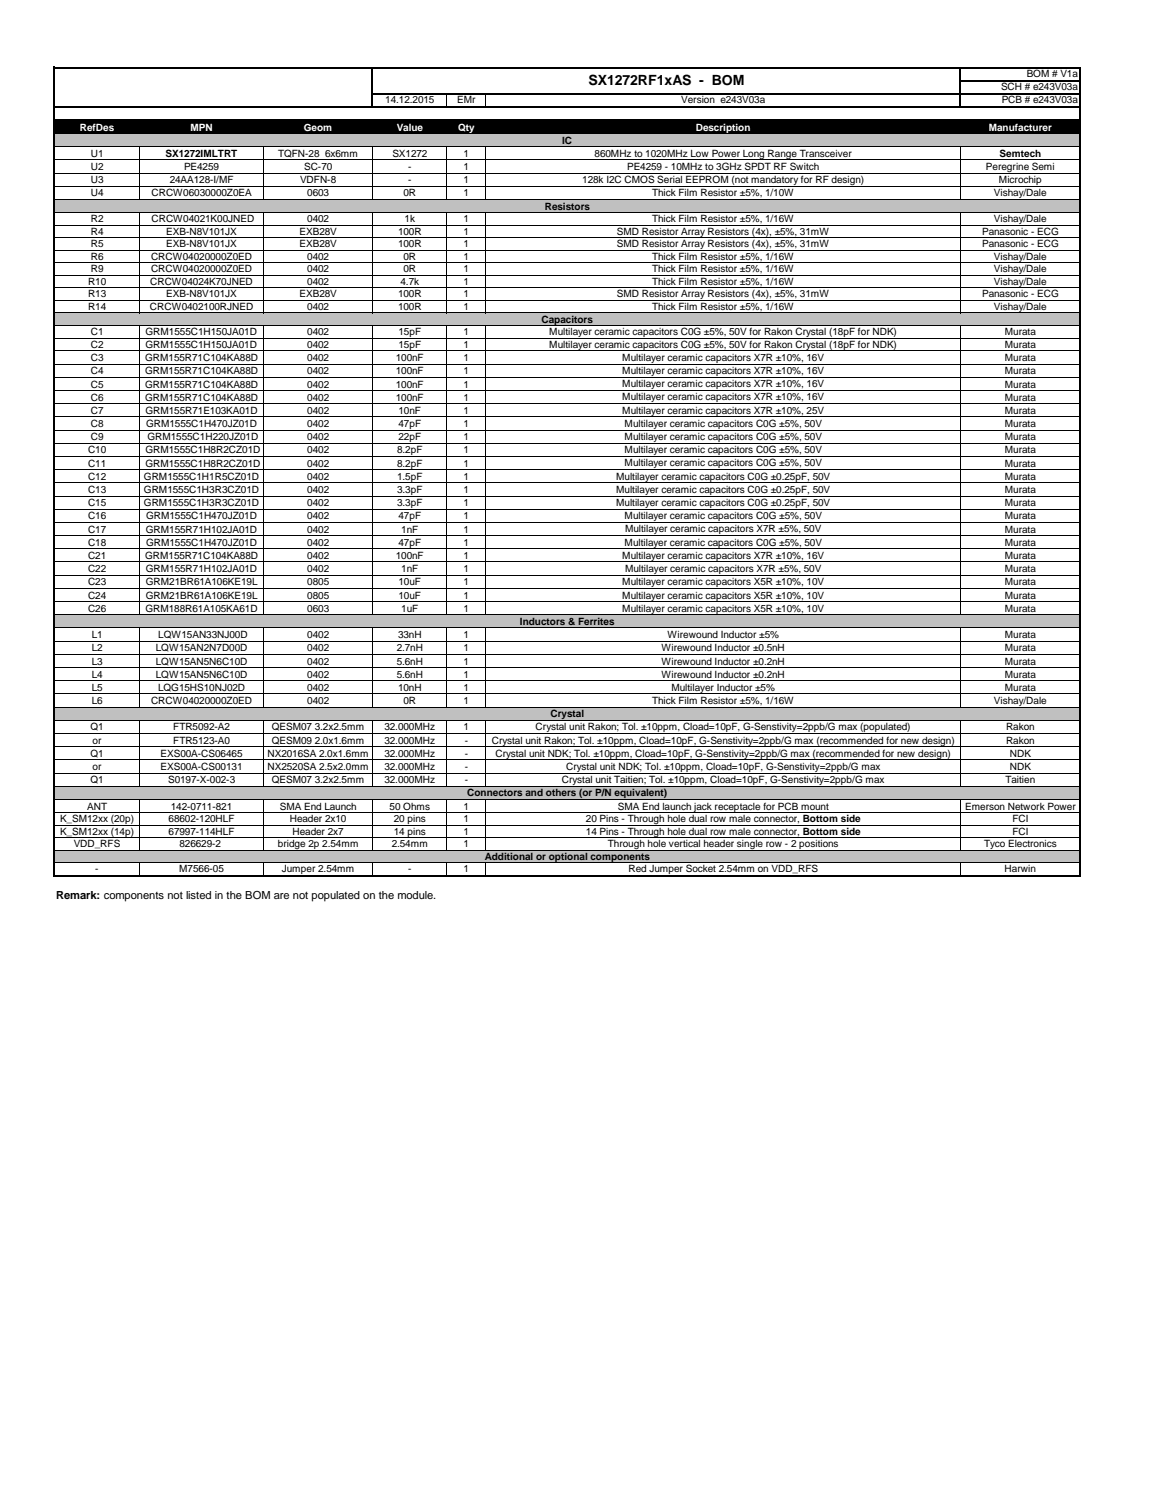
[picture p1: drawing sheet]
<svg xmlns="http://www.w3.org/2000/svg" width="216mm" height="279mm" viewBox="0 0 216 279" stroke-linecap="round" stroke-linejoin="round" font-family="sans-serif">
<defs><g id="words">
<text font-size="2.6" x="109.5" y="15.9">SX1272RF1xAS - BOM</text>
<text font-size="2.1" x="10.5" y="167.3">Remark: components not listed in the BOM are not populated on the module.</text>
<g font-size="1.9">
<text x="186.3" y="16.8">SCH # e243V03a</text>
<text x="191.1" y="14.3">BOM # V1a</text>
<text x="71.7" y="19.2">14.12.2015</text>
<text x="85.1" y="19.2">EMr</text>
<text x="126.8" y="19.2">Version e243V03a</text>
<text x="186.4" y="19.2">PCB # e243V03a</text>
<text x="16.9" y="29.2">U1</text>
<text x="30.8" y="29.2">SX1272IMLTRT</text>
<text x="51.8" y="29.2">TQFN-28 6x6mm</text>
<text x="73" y="29.2">SX1272</text>
<text x="86.3" y="29.2">1</text>
<text x="104.6" y="26.8">IC</text>
<text x="110.7" y="29.2">860MHz to 1020MHz Low Power Long Range Transceiver</text>
<text x="186.1" y="29.2">Semtech</text>
<text x="16.9" y="31.7">U2</text>
<text x="16.9" y="34.1">U3</text>
<text x="31.6" y="34.1">24AA128-I/MF</text>
<text x="34.2" y="31.7">PE4259</text>
<text x="55.8" y="34.1">VDFN-8</text>
<text x="56.6" y="31.7">SC-70</text>
<text x="75.9" y="31.7">-</text>
<text x="75.9" y="34.1">-</text>
<text x="86.3" y="31.7">1</text>
<text x="86.3" y="34.1">1</text>
<text x="108.4" y="34.1">128k I2C CMOS Serial EEPROM (not mandatory for RF design)</text>
<text x="116.7" y="31.7">PE4259 - 10MHz to 3GHz SPDT RF Switch</text>
<text x="183.5" y="31.7">Peregrine Semi</text>
<text x="185.9" y="34.1">Microchip</text>
<text x="16.9" y="36.6">U4</text>
<text x="16.9" y="41.4">R2</text>
<text x="28.2" y="41.4">CRCW04021K00JNED</text>
<text x="28.2" y="36.6">CRCW06030000Z0EA</text>
<text x="57.2" y="41.4">0402</text>
<text x="57.2" y="36.6">0603</text>
<text x="75.1" y="36.6">0R</text>
<text x="75.3" y="41.4">1k</text>
<text x="86.3" y="41.4">1</text>
<text x="86.3" y="36.6">1</text>
<text x="101.4" y="39">Resistors</text>
<text x="121.4" y="36.6">Thick Film Resistor ±5%, 1/10W</text>
<text x="121.4" y="41.4">Thick Film Resistor ±5%, 1/16W</text>
<text x="185" y="36.6">Vishay/Dale</text>
<text x="185" y="41.4">Vishay/Dale</text>
<text x="16.9" y="43.7">R4</text>
<text x="16.9" y="46">R5</text>
<text x="30.9" y="43.7">EXB-N8V101JX</text>
<text x="30.9" y="46">EXB-N8V101JX</text>
<text x="55.8" y="43.7">EXB28V</text>
<text x="55.8" y="46">EXB28V</text>
<text x="74.1" y="43.7">100R</text>
<text x="74.1" y="46">100R</text>
<text x="86.3" y="43.7">1</text>
<text x="86.3" y="46">1</text>
<text x="114.8" y="43.7">SMD Resistor Array Resistors (4x), ±5%, 31mW</text>
<text x="114.8" y="46">SMD Resistor Array Resistors (4x), ±5%, 31mW</text>
<text x="182.8" y="43.7">Panasonic - ECG</text>
<text x="182.8" y="46">Panasonic - ECG</text>
<text x="16.4" y="53">R10</text>
<text x="16.9" y="48.3">R6</text>
<text x="16.9" y="50.7">R9</text>
<text x="27.9" y="53">CRCW04024K70JNED</text>
<text x="28.1" y="48.3">CRCW04020000Z0ED</text>
<text x="28.1" y="50.7">CRCW04020000Z0ED</text>
<text x="57.2" y="48.3">0402</text>
<text x="57.2" y="50.7">0402</text>
<text x="57.2" y="53">0402</text>
<text x="74.5" y="53">4.7k</text>
<text x="75.1" y="48.3">0R</text>
<text x="75.1" y="50.7">0R</text>
<text x="86.3" y="48.3">1</text>
<text x="86.3" y="50.7">1</text>
<text x="86.3" y="53">1</text>
<text x="121.4" y="48.3">Thick Film Resistor ±5%, 1/16W</text>
<text x="121.4" y="50.7">Thick Film Resistor ±5%, 1/16W</text>
<text x="121.4" y="53">Thick Film Resistor ±5%, 1/16W</text>
<text x="185" y="48.3">Vishay/Dale</text>
<text x="185" y="50.7">Vishay/Dale</text>
<text x="185" y="53">Vishay/Dale</text>
<text x="16.4" y="55.3">R13</text>
<text x="16.4" y="57.7">R14</text>
<text x="27.9" y="57.7">CRCW0402100RJNED</text>
<text x="30.9" y="55.3">EXB-N8V101JX</text>
<text x="55.8" y="55.3">EXB28V</text>
<text x="57.2" y="57.7">0402</text>
<text x="74.1" y="57.7">100R</text>
<text x="74.1" y="55.3">100R</text>
<text x="86.3" y="57.7">1</text>
<text x="86.3" y="55.3">1</text>
<text x="114.8" y="55.3">SMD Resistor Array Resistors (4x), ±5%, 31mW</text>
<text x="121.4" y="57.7">Thick Film Resistor ±5%, 1/16W</text>
<text x="182.8" y="55.3">Panasonic - ECG</text>
<text x="185" y="57.7">Vishay/Dale</text>
<text x="16.9" y="64.8">C2</text>
<text x="16.9" y="62.4">C1</text>
<text x="27.1" y="62.4">GRM1555C1H150JA01D</text>
<text x="27.1" y="64.7">GRM1555C1H150JA01D</text>
<text x="57.2" y="62.4">0402</text>
<text x="57.2" y="64.8">0402</text>
<text x="74.2" y="62.4">15pF</text>
<text x="74.2" y="64.8">15pF</text>
<text x="86.3" y="62.4">1</text>
<text x="86.3" y="64.8">1</text>
<text x="100.8" y="60.1">Capacitors</text>
<text x="102.2" y="62.4">Multilayer ceramic capacitors C0G ±5%, 50V for Rakon Crystal (18pF for NDK)</text>
<text x="102.2" y="64.8">Multilayer ceramic capacitors C0G ±5%, 50V for Rakon Crystal (18pF for NDK)</text>
<text x="187" y="62.4">Murata</text>
<text x="187" y="64.8">Murata</text>
<text x="16.9" y="67.2">C3</text>
<text x="16.9" y="69.7">C4</text>
<text x="27" y="67.2">GRM155R71C104KA88D</text>
<text x="27" y="69.7">GRM155R71C104KA88D</text>
<text x="57.2" y="67.2">0402</text>
<text x="57.2" y="69.7">0402</text>
<text x="73.7" y="67.2">100nF</text>
<text x="73.7" y="69.7">100nF</text>
<text x="86.3" y="67.2">1</text>
<text x="86.3" y="69.7">1</text>
<text x="115.8" y="67.2">Multilayer ceramic capacitors X7R ±10%, 16V</text>
<text x="115.8" y="69.6">Multilayer ceramic capacitors X7R ±10%, 16V</text>
<text x="187" y="67.2">Murata</text>
<text x="187" y="69.7">Murata</text>
<text x="16.9" y="72.1">C5</text>
<text x="16.9" y="74.6">C6</text>
<text x="16.9" y="77">C7</text>
<text x="27" y="72.1">GRM155R71C104KA88D</text>
<text x="27" y="74.6">GRM155R71C104KA88D</text>
<text x="27.1" y="77">GRM155R71E103KA01D</text>
<text x="57.2" y="72.1">0402</text>
<text x="57.2" y="74.6">0402</text>
<text x="57.2" y="77">0402</text>
<text x="73.7" y="72.1">100nF</text>
<text x="73.7" y="74.6">100nF</text>
<text x="74.2" y="77">10nF</text>
<text x="86.3" y="72.1">1</text>
<text x="86.3" y="74.6">1</text>
<text x="86.3" y="77">1</text>
<text x="115.8" y="72.1">Multilayer ceramic capacitors X7R ±10%, 16V</text>
<text x="115.8" y="74.5">Multilayer ceramic capacitors X7R ±10%, 16V</text>
<text x="115.8" y="77">Multilayer ceramic capacitors X7R ±10%, 25V</text>
<text x="187" y="72.1">Murata</text>
<text x="187" y="74.6">Murata</text>
<text x="187" y="77">Murata</text>
<text x="16.9" y="79.5">C8</text>
<text x="16.9" y="82">C9</text>
<text x="27.2" y="79.5">GRM1555C1H470JZ01D</text>
<text x="27.4" y="82">GRM1555C1H220JZ01D</text>
<text x="57.2" y="79.5">0402</text>
<text x="57.2" y="82">0402</text>
<text x="74.2" y="79.5">47pF</text>
<text x="74.2" y="82">22pF</text>
<text x="86.3" y="79.5">1</text>
<text x="86.3" y="82">1</text>
<text x="116.2" y="79.5">Multilayer ceramic capacitors C0G ±5%, 50V</text>
<text x="116.2" y="81.9">Multilayer ceramic capacitors C0G ±5%, 50V</text>
<text x="187" y="79.5">Murata</text>
<text x="187" y="82">Murata</text>
<text x="16.4" y="84.4">C10</text>
<text x="16.4" y="86.9">C11</text>
<text x="16.4" y="89.3">C12</text>
<text x="26.8" y="89.3">GRM1555C1H1R5CZ01D</text>
<text x="27.1" y="84.4">GRM1555C1H8R2CZ01D</text>
<text x="27.1" y="86.9">GRM1555C1H8R2CZ01D</text>
<text x="57.2" y="84.4">0402</text>
<text x="57.2" y="86.9">0402</text>
<text x="57.2" y="89.3">0402</text>
<text x="73.9" y="84.4">8.2pF</text>
<text x="73.9" y="86.9">8.2pF</text>
<text x="73.9" y="89.3">1.5pF</text>
<text x="86.3" y="84.4">1</text>
<text x="86.3" y="86.9">1</text>
<text x="86.3" y="89.3">1</text>
<text x="114.7" y="89.3">Multilayer ceramic capacitors C0G ±0.25pF, 50V</text>
<text x="116.2" y="84.4">Multilayer ceramic capacitors C0G ±5%, 50V</text>
<text x="116.2" y="86.8">Multilayer ceramic capacitors C0G ±5%, 50V</text>
<text x="187" y="84.4">Murata</text>
<text x="187" y="86.9">Murata</text>
<text x="187" y="89.3">Murata</text>
<text x="16.4" y="91.8">C13</text>
<text x="16.4" y="94.2">C15</text>
<text x="26.8" y="91.8">GRM1555C1H3R3CZ01D</text>
<text x="26.8" y="94.2">GRM1555C1H3R3CZ01D</text>
<text x="57.2" y="91.8">0402</text>
<text x="57.2" y="94.2">0402</text>
<text x="73.9" y="91.8">3.3pF</text>
<text x="73.9" y="94.2">3.3pF</text>
<text x="86.3" y="91.8">1</text>
<text x="86.3" y="94.2">1</text>
<text x="114.7" y="91.7">Multilayer ceramic capacitors C0G ±0.25pF, 50V</text>
<text x="114.7" y="94.2">Multilayer ceramic capacitors C0G ±0.25pF, 50V</text>
<text x="187" y="91.8">Murata</text>
<text x="187" y="94.2">Murata</text>
<text x="16.4" y="96.7">C16</text>
<text x="16.4" y="99.1">C17</text>
<text x="16.4" y="101.6">C18</text>
<text x="27.1" y="99.1">GRM155R71H102JA01D</text>
<text x="27.2" y="96.7">GRM1555C1H470JZ01D</text>
<text x="27.2" y="101.6">GRM1555C1H470JZ01D</text>
<text x="57.2" y="96.7">0402</text>
<text x="57.2" y="101.6">0402</text>
<text x="57.2" y="99.1">0402</text>
<text x="74.2" y="96.7">47pF</text>
<text x="74.2" y="101.6">47pF</text>
<text x="74.7" y="99.1">1nF</text>
<text x="86.3" y="99.1">1</text>
<text x="86.3" y="96.7">1</text>
<text x="86.3" y="101.6">1</text>
<text x="116.2" y="96.6">Multilayer ceramic capacitors C0G ±5%, 50V</text>
<text x="116.2" y="101.6">Multilayer ceramic capacitors C0G ±5%, 50V</text>
<text x="116.3" y="99.1">Multilayer ceramic capacitors X7R ±5%, 50V</text>
<text x="187" y="96.7">Murata</text>
<text x="187" y="99.1">Murata</text>
<text x="187" y="101.6">Murata</text>
<text x="16.4" y="104.1">C21</text>
<text x="16.4" y="106.5">C22</text>
<text x="27" y="104.1">GRM155R71C104KA88D</text>
<text x="27.1" y="106.5">GRM155R71H102JA01D</text>
<text x="57.2" y="104.1">0402</text>
<text x="57.2" y="106.5">0402</text>
<text x="73.7" y="104.1">100nF</text>
<text x="74.7" y="106.5">1nF</text>
<text x="86.3" y="104.1">1</text>
<text x="86.3" y="106.5">1</text>
<text x="115.8" y="104">Multilayer ceramic capacitors X7R ±10%, 16V</text>
<text x="116.3" y="106.5">Multilayer ceramic capacitors X7R ±5%, 50V</text>
<text x="187" y="104.1">Murata</text>
<text x="187" y="106.5">Murata</text>
<text x="16.4" y="109">C23</text>
<text x="16.4" y="111.4">C24</text>
<text x="16.4" y="113.9">C26</text>
<text x="27.1" y="113.9">GRM188R61A105KA61D</text>
<text x="27.1" y="109">GRM21BR61A106KE19L</text>
<text x="27.1" y="111.4">GRM21BR61A106KE19L</text>
<text x="57.2" y="109">0805</text>
<text x="57.2" y="111.4">0805</text>
<text x="57.2" y="113.9">0603</text>
<text x="74.2" y="109">10uF</text>
<text x="74.2" y="111.4">10uF</text>
<text x="74.7" y="113.9">1uF</text>
<text x="86.3" y="113.9">1</text>
<text x="86.3" y="109">1</text>
<text x="86.3" y="111.4">1</text>
<text x="115.8" y="113.9">Multilayer ceramic capacitors X5R ±10%, 10V</text>
<text x="115.8" y="109">Multilayer ceramic capacitors X5R ±10%, 10V</text>
<text x="115.8" y="111.4">Multilayer ceramic capacitors X5R ±10%, 10V</text>
<text x="187" y="109">Murata</text>
<text x="187" y="111.4">Murata</text>
<text x="187" y="113.9">Murata</text>
<text x="17.1" y="118.8">L1</text>
<text x="29.5" y="118.8">LQW15AN33NJ00D</text>
<text x="57.2" y="118.8">0402</text>
<text x="74.1" y="118.8">33nH</text>
<text x="86.3" y="118.8">1</text>
<text x="96.8" y="116.3">Inductors &amp; Ferrites</text>
<text x="124.2" y="118.8">Wirewound Inductor ±5%</text>
<text x="187" y="118.8">Murata</text>
<text x="17.1" y="121.2">L2</text>
<text x="17.1" y="123.7">L3</text>
<text x="29" y="121.2">LQW15AN2N7D00D</text>
<text x="29" y="123.7">LQW15AN5N6C10D</text>
<text x="57.2" y="121.2">0402</text>
<text x="57.2" y="123.7">0402</text>
<text x="73.8" y="121.2">2.7nH</text>
<text x="73.8" y="123.7">5.6nH</text>
<text x="86.3" y="121.2">1</text>
<text x="86.3" y="123.7">1</text>
<text x="123.1" y="121.2">Wirewound Inductor ±0.5nH</text>
<text x="123.1" y="123.7">Wirewound Inductor ±0.2nH</text>
<text x="187" y="121.2">Murata</text>
<text x="187" y="123.7">Murata</text>
<text x="17.1" y="126.2">L4</text>
<text x="17.1" y="128.6">L5</text>
<text x="17.1" y="131.1">L6</text>
<text x="28.1" y="131.1">CRCW04020000Z0ED</text>
<text x="29" y="126.2">LQW15AN5N6C10D</text>
<text x="29.4" y="128.6">LQG15HS10NJ02D</text>
<text x="57.2" y="126.2">0402</text>
<text x="57.2" y="131.1">0402</text>
<text x="57.2" y="128.6">0402</text>
<text x="73.8" y="126.2">5.6nH</text>
<text x="74.1" y="128.6">10nH</text>
<text x="75.1" y="131.1">0R</text>
<text x="86.3" y="126.2">1</text>
<text x="86.3" y="128.6">1</text>
<text x="86.3" y="131.1">1</text>
<text x="121.4" y="131.1">Thick Film Resistor ±5%, 1/16W</text>
<text x="123.1" y="126.2">Wirewound Inductor ±0.2nH</text>
<text x="125" y="128.6">Multilayer Inductor ±5%</text>
<text x="185" y="131.1">Vishay/Dale</text>
<text x="187" y="126.2">Murata</text>
<text x="187" y="128.6">Murata</text>
<text x="16.9" y="136">Q1</text>
<text x="32.3" y="136">FTR5092-A2</text>
<text x="50.6" y="136">QESM07 3.2x2.5mm</text>
<text x="71.5" y="136">32.000MHz</text>
<text x="86.3" y="136">1</text>
<text x="99.7" y="136">Crystal unit Rakon; Tol. ±10ppm, Cload=10pF, G-Senstivity=2ppb/G max (populated)</text>
<text x="102.4" y="133.5">Crystal</text>
<text x="187.2" y="136">Rakon</text>
<text x="16.9" y="140.9">Q1</text>
<text x="17.2" y="138.4">or</text>
<text x="17.2" y="143.3">or</text>
<text x="29.9" y="140.9">EXS00A-CS06465</text>
<text x="29.9" y="143.3">EXS00A-CS00131</text>
<text x="32.3" y="138.4">FTR5123-A0</text>
<text x="49.8" y="140.9">NX2016SA 2.0x1.6mm</text>
<text x="49.8" y="143.3">NX2520SA 2.5x2.0mm</text>
<text x="50.6" y="138.4">QESM09 2.0x1.6mm</text>
<text x="71.5" y="138.4">32.000MHz</text>
<text x="71.5" y="140.9">32.000MHz</text>
<text x="71.5" y="143.3">32.000MHz</text>
<text x="86.5" y="138.4">-</text>
<text x="86.5" y="140.9">-</text>
<text x="86.5" y="143.3">-</text>
<text x="91.5" y="138.4">Crystal unit Rakon; Tol. ±10ppm, Cload=10pF, G-Senstivity=2ppb/G max (recommended for new design)</text>
<text x="92.2" y="140.9">Crystal unit NDK; Tol. ±10ppm, Cload=10pF, G-Senstivity=2ppb/G max (recommended for new design)</text>
<text x="105.4" y="143.3">Crystal unit NDK; Tol. ±10ppm, Cload=10pF, G-Senstivity=2ppb/G max</text>
<text x="187.2" y="138.4">Rakon</text>
<text x="188" y="140.9">NDK</text>
<text x="188" y="143.3">NDK</text>
<text x="16.9" y="145.8">Q1</text>
<text x="31.3" y="145.8">S0197-X-002-3</text>
<text x="50.6" y="145.8">QESM07 3.2x2.5mm</text>
<text x="71.5" y="145.8">32.000MHz</text>
<text x="86.5" y="145.8">-</text>
<text x="87" y="148.3">Connectors and others (or P/N equivalent)</text>
<text x="104.6" y="145.8">Crystal unit Taitien; Tol. ±10ppm, Cload=10pF, G-Senstivity=2ppb/G max</text>
<text x="187.2" y="145.8">Taitien</text>
<text x="11.2" y="155.4">K_SM12xx (14p)</text>
<text x="11.2" y="153">K_SM12xx (20p)</text>
<text x="16.2" y="150.7">ANT</text>
<text x="31.4" y="155.4">67997-114HLF</text>
<text x="31.4" y="153">68602-120HLF</text>
<text x="31.8" y="150.7">142-0711-821</text>
<text x="52.1" y="150.7">SMA End Launch</text>
<text x="53.9" y="153">Header 2x10</text>
<text x="54.4" y="155.4">Header 2x7</text>
<text x="72.5" y="150.7">50 Ohms</text>
<text x="73.3" y="155.4">14 pins</text>
<text x="73.3" y="153">20 pins</text>
<text x="86.3" y="155.4">1</text>
<text x="86.3" y="153">1</text>
<text x="86.3" y="150.7">1</text>
<text x="109.1" y="155.4">14 Pins - Through hole dual row male connector, Bottom side</text>
<text x="109.1" y="153">20 Pins - Through hole dual row male connector, Bottom side</text>
<text x="115" y="150.7">SMA End launch jack receptacle for PCB mount</text>
<text x="179.6" y="150.7">Emerson Network Power</text>
<text x="188.4" y="155.4">FCI</text>
<text x="188.4" y="153">FCI</text>
<text x="13.7" y="157.7">VDD_RFS</text>
<text x="33.4" y="157.7">826629-2</text>
<text x="51.7" y="157.7">bridge 2p 2.54mm</text>
<text x="72.9" y="157.7">2.54mm</text>
<text x="86.3" y="157.7">1</text>
<text x="90.2" y="160">Additional or optional components</text>
<text x="113.2" y="157.7">Through hole vertical header single row - 2 positions</text>
<text x="183.2" y="157.7">Tyco Electronics</text>
<text x="17.7" y="162.3">-</text>
<text x="33.4" y="162.3">M7566-05</text>
<text x="52.5" y="162.3">Jumper 2.54mm</text>
<text x="75.9" y="162.3">-</text>
<text x="86.3" y="162.3">1</text>
<text x="117" y="162.3">Red Jumper Socket 2.54mm on VDD_RFS</text>
<text x="187" y="162.3">Harwin</text>
</g>
<g font-size="1.9" fill="#fff">
<text x="14.9" y="24.3">RefDes</text>
<text x="35.4" y="24.3">MPN</text>
<text x="56.6" y="24.3">Geom</text>
<text x="73.8" y="24.3">Value</text>
<text x="85.3" y="24.3">Qty</text>
<text x="129.5" y="24.3">Description</text>
<text x="184" y="24.3">Manufacturer</text>
</g>
</g></defs>
<path d="M10.2 22.4h190.8v2.5h-190.8z" fill="#000"/>
<g fill="#c0c0c0">
<path d="M10.2 24.8h190.8v2.5h-190.8z"/>
<path d="M10.2 37.1h190.8v2.5h-190.8z"/>
<path d="M10.2 58.2h190.8v2.5h-190.8z"/>
</g>
<path d="M10.2 87.4h80.2v2.5h-80.2z" fill="#fff"/>
<g fill="#c0c0c0">
<path d="M10.2 114.4h190.8v2.5h-190.8z"/>
<path d="M10.2 131.6h190.8v2.5h-190.8z"/>
<path d="M10.2 146.3h190.8v2.5h-190.8z"/>
<path d="M10.2 158.2h190.8v2.4h-190.8z"/>
</g>
<path d="M10.2 12.6h190.9M10.2 19.9h190.9M69.3 12.7v7.4M69.5 17.5h131.6M178.7 12.7v7.4M178.9 15h22.2M201 12.7v150.5M10.2 22.4h190.9M10.2 163h190.9" fill="none" stroke="#000" stroke-width=".34"/>
<g fill="none" stroke="#000" stroke-width=".19">
<path d="M83.1 17.7v2.1M90.3 17.7v2.1M10.2 24.8h190.6M10.2 27.3h190.6M10.2 29.8h190.6M10.2 32.2h190.6M10.2 34.7h190.6M10.2 37.1h190.6M10.2 39.6h190.6M25.9 27.4v9.8M25.9 39.7v18.6M49 27.4v9.8"/>
<path d="M49 39.7v18.6M69.3 27.4v9.8M69.3 39.7v18.6M83.1 27.4v9.8M83.1 39.7v18.6M90.3 27.4v9.8M90.3 39.7v18.6M178.7 27.4v9.8M178.7 39.7v18.6M10.2 41.9h190.6M10.2 44.2h190.6M10.2 46.6h190.6"/>
<path d="M10.2 48.9h190.6M10.2 51.2h190.6M10.2 53.6h190.6M10.2 55.9h190.6M10.2 58.2h190.6M10.2 60.7h190.6M10.2 63h190.6M10.2 65.3h190.6M10.2 67.8h190.6M10.2 70.2h190.6M10.2 72.7h190.6M10.2 75.1h190.6"/>
<path d="M10.2 77.6h190.6M25.9 60.7v53.8M49 60.7v53.8M69.3 60.7v53.8M83.1 60.7v53.8M90.3 60.7v53.8M178.7 60.7v53.8M10.2 80.1h190.6M10.2 82.5h190.6M10.2 85h190.6M10.2 87.4h190.6M10.2 89.9h190.6"/>
<path d="M10.2 92.3h190.6M10.2 94.8h190.6M10.2 97.2h190.6M10.2 99.7h190.6M10.2 102.2h190.6M10.2 104.6h190.6M10.2 107.1h190.6M10.2 109.5h190.6M10.2 112h190.6M10.2 114.4h190.6M10.2 116.9h190.6M10.2 119.3h190.6"/>
<path d="M25.9 117v14.7M49 117v14.7M69.3 117v14.7M83.1 117v14.7M90.3 117v14.7M178.7 117v14.7M10.2 121.8h190.6M10.2 124.2h190.6M10.2 126.7h190.6M10.2 129.2h190.6M10.2 131.6h190.6M10.2 134.1h190.6"/>
<path d="M10.2 136.5h190.6M10.2 139h190.6M25.9 134.2v12.2M49 134.2v12.2M69.3 134.2v12.2M83.1 134.2v12.2M90.3 134.2v12.2M178.7 134.2v12.2M10.2 141.4h190.6M10.2 143.9h190.6M10.2 146.3h190.6M10.2 148.8h190.6"/>
<path d="M10.2 151.3h190.6M10.2 153.6h190.6M10.2 155.9h190.6M10.2 158.2h190.6M25.9 148.9v9.4M49 148.9v9.4M69.3 148.9v9.4M83.1 148.9v9.4M90.3 148.9v9.4M178.7 148.9v9.4M10.2 160.6h190.6M25.9 160.7v2.2"/>
<path d="M49 160.7v2.2M69.3 160.7v2.2M83.1 160.7v2.2M90.3 160.7v2.2M178.7 160.7v2.2"/>
</g>
<path d="M10.1 12.4v150.8" fill="none" stroke="#000" stroke-width=".25"/>
<use href="#words"/>
</svg>
